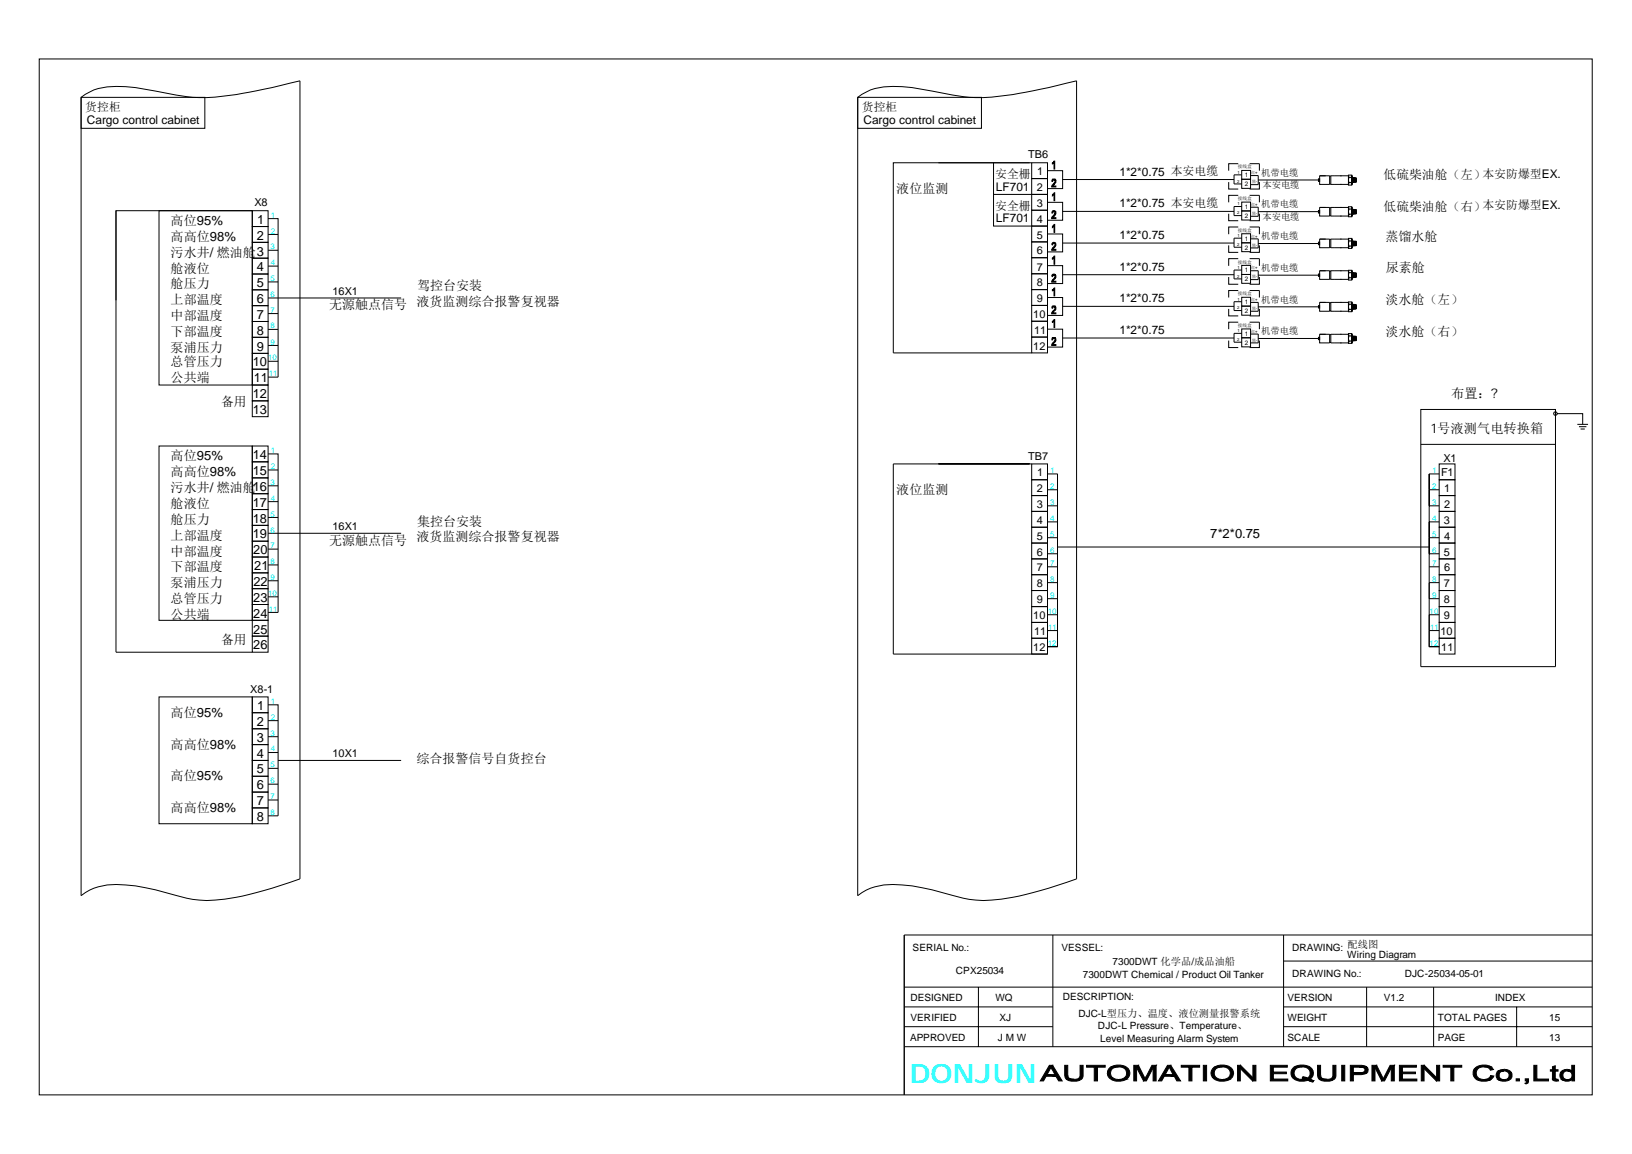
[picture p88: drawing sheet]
<svg xmlns="http://www.w3.org/2000/svg" width="297mm" height="210mm" viewBox="0 0 297 210" stroke-linecap="round" stroke-linejoin="round" font-family="sans-serif">
<defs><g id="words">
<text font-size="4.8" fill="#0ff" x="165.6" y="197">DONJUN</text>
<g font-size="2.4">
<text x="163.1" y="35.1">液位监测</text>
<text x="31.1" y="41">高位95%</text>
<text x="31.1" y="43.8">高高位98%</text>
<text x="31.1" y="46.7">污水井/ 燃油舱</text>
<text x="252.2" y="43.8">蒸馏水舱</text>
<text x="31.1" y="49.6">舱液位</text>
<text x="31.1" y="52.5">舱压力</text>
<text x="75.9" y="52.8">驾控台安装</text>
<text x="252.2" y="49.5">尿素舱</text>
<text x="31.1" y="55.3">上部温度</text>
<text x="31.1" y="58.2">中部温度</text>
<text x="59.9" y="56.3">无源触点信号</text>
<text x="75.8" y="55.6">液货监测综合报警复视器</text>
<text x="252.2" y="55.3">淡水舱（左）</text>
<text x="31.1" y="61.1">下部温度</text>
<text x="31.1" y="64">泵浦压力</text>
<text x="252.2" y="61.1">淡水舱（右）</text>
<text x="31.1" y="69.4">公共端</text>
<text x="31.1" y="66.5">总管压力</text>
<text x="264.1" y="72.4">布置：?</text>
<text x="31.1" y="83.7">高位95%</text>
<text x="260.4" y="78.8">1号液测气电转换箱</text>
<text x="31.1" y="86.6">高高位98%</text>
<text x="31.1" y="89.5">污水井/ 燃油舱</text>
<text x="163.1" y="89.8">液位监测</text>
<text x="31.1" y="92.4">舱液位</text>
<text x="31.1" y="95.3">舱压力</text>
<text x="75.9" y="95.6">集控台安装</text>
<text x="31.1" y="98.2">上部温度</text>
<text x="31.1" y="101.1">中部温度</text>
<text x="59.9" y="99.1">无源触点信号</text>
<text x="75.8" y="98.4">液货监测综合报警复视器</text>
<text x="220.3" y="97.8">7*2*0.75</text>
<text x="31.1" y="103.9">下部温度</text>
<text x="31.1" y="106.8">泵浦压力</text>
<text x="31.1" y="112.6">公共端</text>
<text x="31.1" y="109.7">总管压力</text>
<text x="31.1" y="130.4">高位95%</text>
<text x="31.1" y="136.2">高高位98%</text>
<text x="31.1" y="142">高位95%</text>
<text x="75.8" y="138.9">综合报警信号自货控台</text>
<text x="31.1" y="147.7">高高位98%</text>
</g>
<g font-size="2.3">
<text x="251.8" y="32.5">低硫柴油舱（左）本安防爆型EX.</text>
<text x="46.8" y="40.7">1</text>
<text x="251.8" y="38.4">低硫柴油舱（右）本安防爆型EX.</text>
<text x="46.7" y="46.5">3</text>
<text x="46.8" y="43.6">2</text>
<text x="46.7" y="52.3">5</text>
<text x="46.8" y="49.4">4</text>
<text x="46.7" y="58">7</text>
<text x="46.8" y="55.1">6</text>
<text x="46.7" y="60.9">8</text>
<text x="46.7" y="63.8">9</text>
<text x="46" y="66.6">10</text>
<text x="46.2" y="69.6">11</text>
<text x="40.2" y="73.8">备用</text>
<text x="46" y="72.4">12</text>
<text x="46" y="75.3">13</text>
<text x="46" y="83.5">14</text>
<text x="46" y="86.4">15</text>
<text x="46" y="89.3">16</text>
<text x="46" y="92.2">17</text>
<text x="46" y="95.1">18</text>
<text x="46" y="97.9">19</text>
<text x="46.1" y="100.9">20</text>
<text x="46.1" y="106.6">22</text>
<text x="46.3" y="103.7">21</text>
<text x="46.1" y="109.5">23</text>
<text x="46.1" y="112.4">24</text>
<text x="40.2" y="117.1">备用</text>
<text x="46.1" y="115.2">25</text>
<text x="46.1" y="118.1">26</text>
<text x="46.8" y="129.2">1</text>
<text x="46.7" y="134.9">3</text>
<text x="46.8" y="132.1">2</text>
<text x="46.8" y="137.9">4</text>
<text x="46.7" y="140.7">5</text>
<text x="46.8" y="143.6">6</text>
<text x="46.7" y="146.5">7</text>
<text x="46.7" y="149.4">8</text>
</g>
<g font-size="2.2">
<text x="15.5" y="20.2">货控柜</text>
<text x="15.8" y="22.6">Cargo control cabinet</text>
<text x="156.9" y="20.2">货控柜</text>
<text x="157.2" y="22.6">Cargo control cabinet</text>
<text x="181.1" y="32.4">安全栅</text>
<text x="181.3" y="34.7">LF701</text>
<text x="203.7" y="32">1*2*0.75 本安电缆</text>
<text x="181.1" y="38.2">安全栅</text>
<text x="181.3" y="40.4">LF701</text>
<text x="203.7" y="37.7">1*2*0.75 本安电缆</text>
<text x="203.7" y="43.5">1*2*0.75</text>
<text x="203.7" y="49.2">1*2*0.75</text>
<text x="203.7" y="55">1*2*0.75</text>
<text x="203.7" y="60.8">1*2*0.75</text>
</g>
<g font-size="2">
<text x="187.1" y="28.8">TB6</text>
<text x="188.7" y="34.8">2</text>
<text x="188.8" y="31.9">1</text>
<text x="46.3" y="37.5">X8</text>
<text x="188.7" y="37.6">3</text>
<text x="188.7" y="40.5">4</text>
<text x="188.7" y="43.4">5</text>
<text x="188.7" y="46.3">6</text>
<text x="60.5" y="53.7">16X1</text>
<text x="188.7" y="49.2">7</text>
<text x="188.7" y="52">8</text>
<text x="188.1" y="57.8">10</text>
<text x="188.7" y="54.9">9</text>
<text x="188.1" y="63.6">12</text>
<text x="188.2" y="60.7">11</text>
<text x="187.1" y="83.6">TB7</text>
<text x="188.7" y="89.5">2</text>
<text x="188.8" y="86.7">1</text>
<text x="262.3" y="86.7">F1</text>
<text x="262.7" y="84">X1</text>
<text x="262.9" y="89.5">1</text>
<text x="188.7" y="92.4">3</text>
<text x="188.7" y="95.3">4</text>
<text x="262.8" y="95.3">3</text>
<text x="262.8" y="92.4">2</text>
<text x="60.5" y="96.5">16X1</text>
<text x="188.7" y="98.2">5</text>
<text x="188.7" y="101.1">6</text>
<text x="262.8" y="101.1">5</text>
<text x="262.8" y="98.2">4</text>
<text x="188.7" y="103.9">7</text>
<text x="188.7" y="106.8">8</text>
<text x="262.8" y="106.8">7</text>
<text x="262.8" y="103.9">6</text>
<text x="188.1" y="112.6">10</text>
<text x="188.7" y="109.7">9</text>
<text x="262.8" y="112.6">9</text>
<text x="262.8" y="109.7">8</text>
<text x="188.1" y="118.4">12</text>
<text x="188.2" y="115.5">11</text>
<text x="262.2" y="115.5">10</text>
<text x="262.3" y="118.4">11</text>
<text x="45.5" y="126">X8-1</text>
<text x="60.5" y="137.8">10X1</text>
</g>
<text font-size="1.9" x="245.3" y="172.4">配线图</text>
<g font-size="1.8">
<text x="166.1" y="173">SERIAL No.:</text>
<text x="193.2" y="173">VESSEL:</text>
<text x="235.2" y="173">DRAWING:</text>
<text x="174" y="177.2">CPX25034</text>
<text x="197.1" y="177.8">7300DWT Chemical / Product Oil Tanker</text>
<text x="202.5" y="175.6">7300DWT 化学品/成品油船</text>
<text x="235.2" y="177.7">DRAWING No.:</text>
<text x="245.2" y="174.3">Wiring Diagram</text>
<text x="255.7" y="177.8">DJC-25034-05-01</text>
<text x="165.7" y="185.7">VERIFIED</text>
<text x="165.7" y="182.1">DESIGNED</text>
<text x="181.2" y="182.1">WQ</text>
<text x="181.9" y="185.7">XJ</text>
<text x="193.4" y="182">DESCRIPTION:</text>
<text x="196.3" y="185.1">DJC-L型压力、温度、液位测量报警系统</text>
<text x="234.3" y="182.1">VERSION</text>
<text x="234.3" y="185.7">WEIGHT</text>
<text x="251.9" y="182.1">V1.2</text>
<text x="261.7" y="185.7">TOTAL PAGES</text>
<text x="272.1" y="182.1">INDEX</text>
<text x="282" y="185.7">15</text>
<text x="165.6" y="189.4">APPROVED</text>
<text x="181.6" y="189.4">J M W</text>
<text x="199.8" y="187.3">DJC-L Pressure、Temperature、</text>
<text x="200.3" y="189.5">Level Measuring Alarm System</text>
<text x="234.3" y="189.4">SCALE</text>
<text x="261.7" y="189.4">PAGE</text>
<text x="282" y="189.4">13</text>
</g>
<g font-size="1.7">
<text x="229.6" y="32">机带电缆</text>
<text x="229.8" y="34.3">本安电缆</text>
<text x="229.6" y="37.7">机带电缆</text>
<text x="229.8" y="40">本安电缆</text>
<text x="229.6" y="43.5">机带电缆</text>
<text x="229.6" y="49.3">机带电缆</text>
<text x="229.6" y="55">机带电缆</text>
<text x="229.6" y="60.8">机带电缆</text>
</g>
<g font-size="1.4" fill="#0ff">
<text x="49.3" y="39.6">1</text>
<text x="49.3" y="45.4">3</text>
<text x="49.3" y="42.5">2</text>
<text x="49.3" y="51.1">5</text>
<text x="49.3" y="48.2">4</text>
<text x="49.3" y="54">6</text>
<text x="49.3" y="56.9">7</text>
<text x="49.3" y="59.7">8</text>
<text x="48.8" y="65.5">10</text>
<text x="49.3" y="62.7">9</text>
<text x="48.9" y="68.4">11</text>
<text x="49.3" y="82.4">1</text>
<text x="49.3" y="88.2">3</text>
<text x="49.3" y="85.3">2</text>
<text x="191.2" y="88.9">2</text>
<text x="191.2" y="86">1</text>
<text x="260.7" y="88.9">2</text>
<text x="260.7" y="86">1</text>
<text x="49.3" y="94">5</text>
<text x="49.3" y="91.1">4</text>
<text x="191.1" y="91.8">3</text>
<text x="191.2" y="94.7">4</text>
<text x="260.7" y="91.8">3</text>
<text x="260.7" y="94.7">4</text>
<text x="49.3" y="96.9">6</text>
<text x="49.3" y="99.7">7</text>
<text x="191.1" y="97.6">5</text>
<text x="191.1" y="100.6">6</text>
<text x="260.7" y="97.6">5</text>
<text x="260.7" y="100.6">6</text>
<text x="49.3" y="102.6">8</text>
<text x="49.3" y="105.5">9</text>
<text x="191.1" y="103">7</text>
<text x="191.1" y="105.8">8</text>
<text x="260.7" y="103">7</text>
<text x="260.7" y="105.8">8</text>
<text x="48.8" y="108.4">10</text>
<text x="48.9" y="111.3">11</text>
<text x="190.7" y="111.6">10</text>
<text x="191.1" y="108.8">9</text>
<text x="260.2" y="111.6">10</text>
<text x="260.7" y="108.8">9</text>
<text x="190.7" y="117.4">12</text>
<text x="190.8" y="114.6">11</text>
<text x="260.2" y="117.4">12</text>
<text x="260.3" y="114.6">11</text>
<text x="49.3" y="128">1</text>
<text x="49.3" y="131">2</text>
<text x="49.3" y="133.8">3</text>
<text x="49.3" y="136.7">4</text>
<text x="49.3" y="139.6">5</text>
<text x="49.3" y="142.5">6</text>
<text x="49.3" y="145.3">7</text>
<text x="49.3" y="148.2">8</text>
</g>
<g font-size="1.1">
<text x="226.6" y="32.2">1</text>
<text x="226.6" y="33.9">2</text>
<text x="226.6" y="38">1</text>
<text x="226.6" y="39.6">2</text>
<text x="226.6" y="43.8">1</text>
<text x="226.6" y="45.4">2</text>
<text x="226.6" y="49.5">1</text>
<text x="226.6" y="51.2">2</text>
<text x="226.6" y="55.3">1</text>
<text x="226.6" y="57">2</text>
<text x="226.6" y="61.1">1</text>
<text x="226.6" y="62.7">2</text>
</g>
<g font-size=".8">
<text x="225.2" y="33.2">2</text>
<text x="225.2" y="31.6">1</text>
<text x="225.3" y="30.6">接线盒</text>
<text x="227.7" y="31.7">红+</text>
<text x="227.8" y="33.3">黑-</text>
<text x="225.2" y="39">2</text>
<text x="225.2" y="37.4">1</text>
<text x="225.3" y="36.4">接线盒</text>
<text x="227.7" y="37.5">红+</text>
<text x="227.8" y="39.1">黑-</text>
<text x="225.2" y="44.8">2</text>
<text x="225.2" y="43.1">1</text>
<text x="225.3" y="42.1">接线盒</text>
<text x="225.3" y="47.9">接线盒</text>
<text x="227.7" y="43.2">红+</text>
<text x="227.8" y="44.9">黑-</text>
<text x="225.2" y="50.5">2</text>
<text x="225.2" y="48.9">1</text>
<text x="225.3" y="53.7">接线盒</text>
<text x="227.7" y="49">红+</text>
<text x="227.8" y="50.6">黑-</text>
<text x="225.2" y="56.3">2</text>
<text x="225.2" y="54.7">1</text>
<text x="225.3" y="59.5">接线盒</text>
<text x="227.7" y="54.8">红+</text>
<text x="227.8" y="56.4">黑-</text>
<text x="225.2" y="62">2</text>
<text x="225.2" y="60.4">1</text>
<text x="227.7" y="60.6">红+</text>
<text x="227.8" y="62.2">黑-</text>
</g>
</g></defs>
<g fill="none" stroke="#000" stroke-width=".18">
<path d="M7.1 10.7h282.7v188.5h-282.7zM14.8 17.7h22.5v5.6h-22.5zM14.8 17.7a9.2 9.2 0 0 1 6.4-2l3.5 .2 3.6 .7a36 36 0 0 0 9.3 1.2 91.5 91.5 0 0 0 17-3.1v145.2a63.7 63.7 0 0 1-15.5 3.8 18.3 18.3 0 0 1-7.1-.8 32.1 32.1 0 0 0-12.5-1.9 9.1 9.1 0 0 0-4.7 1.9zM156.1 17.7h22.5v5.6h-22.5zM156.1 17.7a9.2 9.2 0 0 1 6.4-2l3.5 .2 3.7 .7a36 36 0 0 0 9.3 1.2 91.5 91.5 0 0 0 16.9-3.1v145.2a63.7 63.7 0 0 1-15.4 3.8 18.3 18.3 0 0 1-7.1-.8 32.1 32.1 0 0 0-12.5-1.9 9.1 9.1 0 0 0-4.8 1.9zM21.1 38.3v80.3h24.8M28.9 38.3h17v31.7h-17zM45.9 38.3h2.9v2.9h-2.9zM45.9 38.3h-24.8v16.3M48.8 39.8h1.8v28.8h-1.8M170.8 29.6h17M180.8 29.6v5.8h7"/>
<path d="M180.8 35.4v5.7h7M187.4 29.6h-24.8v34.6h25.2M187.8 29.6h2.9v2.9h-2.9zM187.8 32.5h2.9v2.9h-2.9zM187.8 35.4h2.9v2.8h-2.9zM187.8 38.2h2.9v2.9h-2.9zM190.7 31h2.7v3.3h-2.7M190.7 36.8h2.7v3.3h-2.7M193.4 32.7h31.2M193.4 38.5h31.2M223.6 33.1v1.3h1.8M223.6 38.9v1.2h1.8"/>
<path d="M225.4 29.8h-1.8v1.2M225.4 35.5h-1.8v1.3M226 31h1.6v1.6h-1.6zM226 32.6h1.6v1.7h-1.6zM226 36.8h1.6v1.6h-1.6zM226 38.4h1.6v1.6h-1.6zM226 31.8h-1.4v1.7h1.4M226 37.6h-1.4v1.6h1.4M227.4 29.8h1.8v1.2M227.4 35.5h1.8v1.3M227.6 31.9h1.4v1.7h-1.4M227.6 37.7h1.4v1.6h-1.4"/>
<path d="M229 32.7h11M229 38.5h11M229.2 33.1v1.3h-1.8M229.2 38.9v1.2h-1.8M240 32.5h.2v.5h-.2zM240 38.3h.2v.4h-.2zM242 32h-1.8v1.5h1.8M242 32h.2M242 33.5h.2M242 37.7h-1.8v1.6h1.8M242 37.7h.2M242 39.3h.2"/>
<path d="M242 32v1.5M242 37.7v1.6M242.2 32h3.2v1.5h-3.2M242.2 37.7h3.2v1.6h-3.2M242.2 32v1.5M242.2 37.7v1.6M244 32h.2M244 33.5h.2M244 37.7h.2M244 39.3h.2M245.4 31.8h.6v1.9h-.6zM245.4 37.6h.6v1.8h-.6z"/>
<path d="M245.4 31.8l.1 1.4M245.4 37.6l.1 1.4M245.5 33.2h.4M245.5 32.3h.4M245.5 33.2l-.1 .5M245.5 39h.4M245.5 38h.4M245.5 39l-.1 .4M245.9 32.3v.9M245.9 38v1M245.9 33.2l.1 .5M245.9 39l.1 .4"/>
<path d="M246 32l.1 1.5zM246 37.7l.1 1.6zM246 31.8l-.1 .5M246 37.6l-.1 .4M246.1 33.2l.8-.1v-.7l-.8-.1v1.2M246.1 39l.8-.1v-.8h-.8v1.2M246.2 32.3v.9M246.2 38.1v.9M246.3 32.3v.9M246.3 38.1v.9M246.4 32.3v.9M246.4 38.1v.9"/>
<path d="M246.5 32.3v.9M246.5 38.1v.9M246.5 38.1v.8M246.6 32.3v.9M246.6 38.1v.8M246.7 32.4v.8M246.7 38.1v.8M246.8 32.4v.8M246.8 38.1v.8M45.9 41.2h2.9v2.9h-2.9zM45.9 44.1h2.9v2.9h-2.9zM45.9 47h2.9v2.8h-2.9z"/>
<path d="M45.9 55.6h2.9v2.9h-2.9zM45.9 49.8h2.9v2.9h-2.9zM45.9 52.7h2.9v2.9h-2.9zM45.9 58.5h2.9v2.9h-2.9zM48.8 54.2h24.2M48.8 42.6h1.8M48.8 45.5h1.8M48.8 51.3h1.8M48.8 48.4h1.8M48.8 57h1.8M48.8 59.9h1.8M187.8 41.1h2.9v2.9h-2.9z"/>
<path d="M187.8 44h2.9v2.9h-2.9zM187.8 46.9h2.9v2.9h-2.9zM187.8 49.8h2.9v2.9h-2.9zM187.8 52.7h2.9v2.9h-2.9zM187.8 55.6h2.9v2.8h-2.9zM187.8 58.4h2.9v2.9h-2.9zM190.7 42.6h2.7v3.2h-2.7M190.7 48.3h2.7v3.3h-2.7M190.7 54.1h2.7v3.3h-2.7M190.7 59.9h2.7v3.2h-2.7M193.4 44.2h31.2M193.4 50h31.2"/>
<path d="M193.4 55.7h31.2M223.6 44.6v1.3h1.8M223.6 50.4v1.3h1.8M223.6 56.2v1.3h1.8M225.4 41.3h-1.8v1.3M225.4 47h-1.8v1.4M225.4 52.8h-1.8v1.3M225.4 58.6h-1.8v1.3M226 42.5h1.6v1.7h-1.6zM226 44.2h1.6v1.6h-1.6zM226 48.3h1.6v1.6h-1.6zM226 49.9h1.6v1.6h-1.6z"/>
<path d="M226 54.1h1.6v1.6h-1.6zM226 55.7h1.6v1.6h-1.6zM226 59.8h1.6v1.6h-1.6zM226 43.3h-1.4v1.7h1.4M226 49.1h-1.4v1.6h1.4M226 54.9h-1.4v1.6h1.4M227.4 41.3h1.8v1.3M227.4 47h1.8v1.4M227.4 52.8h1.8v1.3M227.4 58.6h1.8v1.3M227.6 43.4h1.4v1.7h-1.4M227.6 49.2h1.4v1.7h-1.4"/>
<path d="M227.6 55h1.4v1.6h-1.4M229 44.3h11M229 50.1h11M229 55.8h11M229.2 44.6v1.3h-1.8M229.2 50.4v1.3h-1.8M229.2 56.2v1.3h-1.8M240 44h.2v.5h-.2zM240 49.8h.2v.5h-.2zM240 55.6h.2v.4h-.2zM242 43.5h-1.8v1.6h1.8M242 43.5h.2"/>
<path d="M242 45.1h.2M242 49.2h-1.8v1.6h1.8M242 49.2h.2M242 50.8h.2M242 55h-1.8v1.6h1.8M242 55h.2M242 56.6h.2M242 43.5v1.6M242 49.2v1.6M242 55v1.6M242.2 43.5h3.2v1.6h-3.2M242.2 49.2h3.2v1.6h-3.2"/>
<path d="M242.2 55h3.2v1.6h-3.2M242.2 43.5v1.6M242.2 49.2v1.6M242.2 55v1.6M244 43.5h.2M244 45.1h.2M244 49.2h.2M244 50.8h.2M244 55h.2M244 56.6h.2M245.4 43.4h.6v1.8h-.6zM245.4 49.2h.6v1.7h-.6z"/>
<path d="M245.4 54.9h.6v1.8h-.6zM245.4 43.4l.1 1.4M245.4 49.2l.1 1.3M245.4 54.9l.1 1.4M245.5 44.8h.4M245.5 43.8h.4M245.5 44.8l-.1 .4M245.5 50.5h.4M245.5 49.6h.4M245.5 50.5l-.1 .4M245.5 56.3h.4M245.5 55.3h.4"/>
<path d="M245.5 56.3l-.1 .4M245.9 43.8v1M245.9 49.6v.9M245.9 55.3v1M245.9 44.8l.1 .4M245.9 50.5l.1 .4M245.9 56.3l.1 .4M246 43.5l.1 1.6zM246 49.2l.1 1.6zM246 55l.1 1.6zM246 43.4l-.1 .4M246 49.2l-.1 .4"/>
<path d="M246 54.9l-.1 .4M246.1 44.8l.8-.1v-.8l-.8-.1v1.3M246.1 50.5l.8-.1v-.7l-.8-.1v1.2M246.1 56.3l.8-.1v-.8l-.8-.1v1.3M246.2 43.8v.9M246.2 49.6v.9M246.2 55.3v1M246.3 43.8v.9M246.3 49.6v.9M246.3 55.4v.8M246.4 43.8v.9M246.4 49.6v.9"/>
<path d="M246.4 55.4v.8M246.5 43.9v.8M246.5 49.6v.9M246.5 55.4v.8M246.6 43.9v.8M246.6 49.6v.9M246.6 55.4v.8M246.7 43.9v.8M246.7 49.6v.9M246.7 55.4v.8M246.7 49.6v.8M246.8 43.9v.8"/>
<path d="M246.8 49.6v.8M246.8 55.4v.8M45.9 64.3h2.9v2.9h-2.9zM45.9 61.4h2.9v2.9h-2.9zM45.9 67.2h2.9v2.8h-2.9zM45.9 70h2.9v2.9h-2.9zM45.9 72.9h2.9v2.9h-2.9zM48.8 62.8h1.8M48.8 65.7h1.8M187.8 61.3h2.9v2.9h-2.9zM193.4 61.5h31.2M223.6 61.9v1.3h1.8"/>
<path d="M226 61.4h1.6v1.7h-1.6zM226 60.6h-1.4v1.6h1.4M227.6 60.8h1.4v1.6h-1.4M229 61.6h11M229.2 61.9v1.3h-1.8M240 61.4h.2v.4h-.2zM242 60.8h-1.8v1.6h1.8M242 60.8h.2M242 62.4h.2M242 60.8v1.6M242.2 60.8h3.2v1.6h-3.2M242.2 60.8v1.6"/>
<path d="M244 62.4h.2M244 60.8h.2M245.4 60.7h.6v1.8h-.6zM245.4 60.7l.1 1.3M245.5 62h.4M245.5 61.1h.4M245.5 62l-.1 .5M245.9 61.1v.9M245.9 62l.1 .5M246 60.8l.1 1.6zM246 60.7l-.1 .4M246.1 62l.8-.1v-.7l-.8-.1v1.3"/>
<path d="M246.2 61.1v.9M246.3 61.1v.9M246.4 61.1v.9M246.5 61.1v.9M246.6 61.1v.9M246.7 61.1v.9M246.7 61.2v.8M246.8 61.2v.8M258.6 74.5h24.5v46.8h-24.5zM283.4 75.2l-.3 .4-.3-.4 .1-.2 .2-.1 .3 .3h4.7v2M287.1 77.2h1.9M287.4 77.6h1.3"/>
<path d="M287.7 78h.7M28.9 81.1h17v31.7h-17zM45.9 81.1h2.9v2.9h-2.9zM45.9 84h2.9v2.9h-2.9zM45.9 86.9h2.9v2.9h-2.9zM45.9 89.8h2.9v2.9h-2.9zM45.9 98.4h2.9v2.9h-2.9zM45.9 92.7h2.9v2.9h-2.9zM45.9 95.6h2.9v2.8h-2.9zM48.8 82.6h1.8v28.8h-1.8M48.8 97h24.2M48.8 85.5h1.8"/>
<path d="M48.8 88.4h1.8M48.8 94.1h1.8M48.8 91.2h1.8M48.8 99.9h1.8M187.8 84.4h2.9v2.9h-2.9zM187.8 87.3h2.9v2.8h-2.9zM187.8 90.1h2.9v2.9h-2.9zM187.8 93h2.9v2.9h-2.9zM187.8 95.9h2.9v2.9h-2.9zM187.8 98.8h2.9v2.9h-2.9zM187.8 84.4h-25.2v34.6h28.1M190.7 86.2h1.8v31.4"/>
<path d="M190.7 89.1h1.8M190.7 92h1.8M190.7 94.9h1.8M190.7 97.8h1.8M192.5 99.5h67.6M258.6 80.8h24.5M260.1 89.1h1.8M260.1 92h1.8M260.1 94.9h1.8M260.1 97.8h1.8M261.9 84.4h2.9v2.9h-2.9zM261.9 87.3h2.9v2.8h-2.9z"/>
<path d="M261.9 90.1h2.9v2.9h-2.9zM261.9 93h2.9v2.9h-2.9zM261.9 95.9h2.9v2.9h-2.9zM261.9 98.8h2.9v2.9h-2.9zM261.9 86.2h-1.8v31.4M45.9 107.1h2.9v2.9h-2.9zM45.9 101.3h2.9v2.9h-2.9zM45.9 104.2h2.9v2.9h-2.9zM45.9 110h2.9v2.8h-2.9zM45.9 112.8h2.9v2.9h-2.9zM45.9 115.7h2.9v2.9h-2.9zM48.8 105.6h1.8"/>
<path d="M48.8 102.8h1.8M48.8 108.6h1.8M187.8 101.7h2.9v2.8h-2.9zM187.8 104.5h2.9v2.9h-2.9zM187.8 107.4h2.9v2.9h-2.9zM187.8 110.3h2.9v2.9h-2.9zM187.8 113.2h2.9v2.9h-2.9zM187.8 116.1h2.9v2.9h-2.9zM190.7 100.7h1.8M190.7 106h1.8M190.7 103.1h1.8M190.7 108.9h1.8"/>
<path d="M190.7 111.8h1.8M190.7 114.7h1.8M190.7 117.6h1.8M192.5 114.7v2.9h-1.8h1.8M260.1 114.7v2.9h1.8h-1.8M260.1 100.7h1.8M260.1 106h1.8M260.1 103.1h1.8M260.1 108.9h1.8M260.1 111.8h1.8M260.1 114.7h1.8M260.1 117.6h1.8"/>
<path d="M261.9 107.4h2.9v2.9h-2.9zM261.9 110.3h2.9v2.9h-2.9zM261.9 113.2h2.9v2.9h-2.9zM261.9 116.1h2.9v2.9h-2.9zM261.9 101.7h2.9v2.8h-2.9zM261.9 104.5h2.9v2.9h-2.9zM28.9 126.8h17v23h-17zM45.9 126.8h2.9v2.8h-2.9zM45.9 129.6h2.9v3h-2.9zM45.9 132.6h2.9v2.8h-2.9zM45.9 135.4h2.9v2.9h-2.9zM45.9 138.3h2.9v2.9h-2.9z"/>
<path d="M48.8 128.2h1.8v20.2h-1.8M48.8 131.1h1.8M48.8 134h1.8M48.8 139.8h1.8M48.8 136.9h1.8M50.6 138.3h22.4M45.9 144.1h2.9v2.9h-2.9zM45.9 141.2h2.9v2.9h-2.9zM45.9 147h2.9v2.8h-2.9zM48.8 142.6h1.8M48.8 145.5h1.8M164.6 179.5h125.2"/>
<path d="M178.1 179.5v10.9M191.6 170.1v20.3M233.6 174.8h56.2M233.6 170.1v20.3M248.7 179.5v10.9M260.9 179.5v10.9M289.8 170.1h-125.2v29.1M164.6 190.4h125.2M164.6 183.1h27M164.6 186.7h27M233.6 183.1h56.2M233.6 186.7h56.2"/>
<path d="M276 183.1v7.3"/>
</g>
<g fill="#000" stroke="#000" stroke-width=".18">
<path d="M191.6 29.6h.2l-.3 .2z" fill-rule="evenodd"/>
<path d="M191.6 35.4h.2l-.3 .2z" fill-rule="evenodd"/>
<path d="M191.6 32.6h.4l.1 .1h-.3l-.3 .3z" fill-rule="evenodd"/>
<path d="M191.6 38.4l.3-.1 .2 .2h-.3l-.3 .2z" fill-rule="evenodd"/>
<path d="M191.9 29.3l.1 1.4h-.2v-1.1h-.2z" fill-rule="evenodd"/>
<path d="M191.9 35.1l.1 1.4h-.2v-1.1h-.2z" fill-rule="evenodd"/>
<path d="M191.8 32.7h.3l.1 .4-.6 .7h.6v.2h-.8l.4-.6a.38 .38 0 0 0 .2-.4 .38 .38 0 0 0-.2-.3z" fill-rule="evenodd"/>
<path d="M191.8 38.5h.3l.1 .4-.6 .7h.6v.2h-.8l.1-.3 .5-.6 .1-.2z" fill-rule="evenodd"/>
<path d="M191.5 41.2h.3l-.3 .2z" fill-rule="evenodd"/>
<path d="M191.6 46.9h.2l-.3 .2z" fill-rule="evenodd"/>
<path d="M191.5 52.7h.3l-.2 .2z" fill-rule="evenodd"/>
<path d="M191.6 58.4h.2l-.3 .2z" fill-rule="evenodd"/>
<path d="M191.5 44.3l.2-.2 .4 .1-.4 .1-.1 .2h-.1z" fill-rule="evenodd"/>
<path d="M191.6 49.9l.2-.1 .3 .2h-.4l-.1 .3h-.1z" fill-rule="evenodd"/>
<path d="M191.6 55.7l.4-.1 .1 .2h-.4l-.1 .3-.1-.1z" fill-rule="evenodd"/>
<path d="M191.9 40.8l.1 1.5h-.2v-1.1l-.2-.1z" fill-rule="evenodd"/>
<path d="M191.9 46.6l.1 1.5h-.2v-1.2h-.2z" fill-rule="evenodd"/>
<path d="M191.8 52.4h.2v1.4h-.2v-1.1h-.2z" fill-rule="evenodd"/>
<path d="M191.9 58.1l.1 1.5h-.2v-1.2h-.2z" fill-rule="evenodd"/>
<path d="M191.8 44.3h.3l.1 .3-.6 .8h.6v.1h-.8l.3-.5a.57 .57 0 0 0 .2-.7z" fill-rule="evenodd"/>
<path d="M191.8 50l.3 .1 .1 .3-.6 .8h.6v.1h-.8l.3-.5a.49 .49 0 0 0 .2-.8z" fill-rule="evenodd"/>
<path d="M191.8 55.8h.3l.1 .4-.6 .7h.6v.2h-.8l.1-.3 .6-.7-.1-.2z" fill-rule="evenodd"/>
<path d="M191.5 61.5l.2-.1 .4 .1h-.3l-.2 .3h-.1z" fill-rule="evenodd"/>
<path d="M191.8 61.5l.3 .1 .1 .3-.6 .8h.6v.1h-.8l.4-.6a.38 .38 0 0 0 .2-.3 .38 .38 0 0 0-.2-.4z" fill-rule="evenodd"/>
<path d="M191 193.8h.6l-.3 .3-.7 1.4 1.6 .3h-1.8l-.5 .8h-.6z" fill-rule="evenodd"/>
<path d="M191.6 193.8l1.7 2.8h-.6l-.5-.8-1.6-.3h1.4l-.7-1.4z" fill-rule="evenodd"/>
<path d="M193.8 193.8h.5v1.7l.2 .5 .3 .2 .6 .1h-1.3l-.2-.3z" fill-rule="evenodd"/>
<path d="M196.6 193.8h.5v2a1.13 1.13 0 0 1-1.1 .9h-1l-.9-.4h1.7l.6-.2 .2-.4z" fill-rule="evenodd"/>
<path d="M197.8 193.8h3.4v.3h-1.4v2.5h-.6v-2.5h-1.4z" fill-rule="evenodd"/>
<path d="M201.8 194.4l.5-.4h1.3l-.4 .1a1.18 1.18 0 0 0-1.1 1 1.24 1.24 0 0 0 1.4 1.3h1.5l-1 .3h-.9a1.5 1.5 0 0 1-1.5-1.6z" fill-rule="evenodd"/>
<path d="M202.3 194l.7-.2 .9-.1a1.74 1.74 0 0 1 1.7 1.3l-.1 .8-.5 .6h-1.4a1.37 1.37 0 0 0 1.4-.9v-.5a1.14 1.14 0 0 0-1.3-.9z" fill-rule="evenodd"/>
<path d="M206.4 193.8h.8l-.3 .4v2.4h-.5z" fill-rule="evenodd"/>
<path d="M207.2 193.8l1.2 2.4-.3 .4-1.2-2.4z" fill-rule="evenodd"/>
<path d="M209.7 193.8h.7l-.5 .4-1.3 2.4h-.5z" fill-rule="evenodd"/>
<path d="M209.9 194.2l.5-.4v2.8h-.5z" fill-rule="evenodd"/>
<path d="M212.5 193.8h.6l-.3 .3-.7 1.4 1.6 .3h-1.8l-.5 .8h-.6z" fill-rule="evenodd"/>
<path d="M213.1 193.8l1.8 2.8h-.7l-.5-.8-1.6-.3h1.4l-.7-1.4z" fill-rule="evenodd"/>
<path d="M215 193.8h3.3v.3h-1.4v2.5h-.5v-2.5h-1.4z" fill-rule="evenodd"/>
<path d="M219 193.8h.6v2.8h-.6z" fill-rule="evenodd"/>
<path d="M220.8 194.3l.4-.3h1.3l-.4 .1a1.24 1.24 0 0 0-1.1 .9v.4a1.33 1.33 0 0 0 1.3 1h1.5l-1 .3h-.8a1.64 1.64 0 0 1-1.6-1.4l.1-.6z" fill-rule="evenodd"/>
<path d="M221.2 194l.9-.3h.7a1.5 1.5 0 0 1 1.5 2.2l-.5 .5h-1.4a1.3 1.3 0 0 0 1.5-1.1v-.3a1.29 1.29 0 0 0-1.4-1z" fill-rule="evenodd"/>
<path d="M225.2 193.8h.6l-.1 2.8h-.5z" fill-rule="evenodd"/>
<path d="M225.8 193.8l2.2 2.2v.6l-2.3-2.2z" fill-rule="evenodd"/>
<path d="M228 193.8h.6v2.8h-.6z" fill-rule="evenodd"/>
<path d="M231.2 193.8h3.1v.3h-2.5v.9h2.3v.3h-2.3v1h2.6v.3h-3.2z" fill-rule="evenodd"/>
<path d="M235.3 194.3l.4-.3h1.3a1.23 1.23 0 0 0-1.4 1.6l.4 .5 .5 .2 2 .1 .3 .1-2.3 .2a1.7 1.7 0 0 1-1.5-1.3v-.6z" fill-rule="evenodd"/>
<path d="M235.7 194l.9-.3h.7a1.65 1.65 0 0 1 1.7 1.3v.6l-.6 .7 .1 .1h-1.5l.6-.1-.6-.2 1.1-.1 .3-.5v-.5a1.17 1.17 0 0 0-1.3-.9z" fill-rule="evenodd"/>
<path d="M237.1 195.8l.8 .3h-.9z" fill-rule="evenodd"/>
<path d="M238 196.5l1.1 .1-.2 .2z" fill-rule="evenodd"/>
<path d="M239.8 193.8h.6v1.7l.1 .5 .3 .2 .7 .1h-1.4l-.2-.3z" fill-rule="evenodd"/>
<path d="M242.6 193.8h.5v2a1.13 1.13 0 0 1-1.1 .9h-1l-.9-.4h1.7l.6-.2 .2-.4z" fill-rule="evenodd"/>
<path d="M244.2 193.8h.6v2.8h-.6z" fill-rule="evenodd"/>
<path d="M245.8 193.8h2.1l.6 .1 .3 .2h-2.5v1l2.4 .1-.9 .3h-1.5v1.1h-.5z" fill-rule="evenodd"/>
<path d="M246.3 195.1h1.4a.5 .5 0 0 0 .7-.3 .5 .5 0 0 0-.5-.6l-.5-.1 1.5 .1 .1 .6-.3 .4z" fill-rule="evenodd"/>
<path d="M249.7 193.8h.9l-.3 .4v2.4h-.6z" fill-rule="evenodd"/>
<path d="M250.6 193.8l1.2 2.4-.3 .4-1.2-2.4z" fill-rule="evenodd"/>
<path d="M253 193.8h.8l-.6 .4-1.2 2.4h-.5z" fill-rule="evenodd"/>
<path d="M253.2 194.2l.6-.4v2.8h-.6z" fill-rule="evenodd"/>
<path d="M254.7 193.8h3.1v.3h-2.5v.9h2.3v.3h-2.3v1h2.6v.3h-3.2z" fill-rule="evenodd"/>
<path d="M258.7 193.8h.5v2.8h-.5z" fill-rule="evenodd"/>
<path d="M259.2 193.8l2.3 2.2-.1 .6-2.2-2.2z" fill-rule="evenodd"/>
<path d="M261.5 193.8h.5v2.8h-.6z" fill-rule="evenodd"/>
<path d="M262.7 193.8h3.4v.3h-1.5v2.5h-.5v-2.5h-1.4z" fill-rule="evenodd"/>
<path d="M268.4 194.3l.6-.4 .7-.2h.8l.9 .3h-1.3a1.18 1.18 0 0 0-1.3 .7 1.18 1.18 0 0 0 .4 1.4l.7 .3h1.4l-.8 .3h-.9a1.63 1.63 0 0 1-1.5-1.2v-.6z" fill-rule="evenodd"/>
<path d="M270.1 196.4a1.23 1.23 0 0 0 1.2-.8l.6 .1-.5 .7z" fill-rule="evenodd"/>
<path d="M270.1 194h1.3l.4 .5-.5 .2-.5-.5z" fill-rule="evenodd"/>
<path d="M272.5 195l.2-.2h1.1l-.6 .2-.3 .4 .1 .6 .8 .4h-1.1l-.2-.2-.2-.4z" fill-rule="evenodd"/>
<path d="M272.7 194.8a1.72 1.72 0 0 1 2.5 .5v.5a1.32 1.32 0 0 1-1.1 .9l-.9-.1-.5-.2h1.1a.81 .81 0 0 0 .9-.7 .81 .81 0 0 0-.8-.9z" fill-rule="evenodd"/>
<path d="M276 196.2h.5v.4h-.5z" fill-rule="evenodd"/>
<path d="M277.6 196.2h.6v.6a.41 .41 0 0 1-.6 .2l.3-.3v-.1h-.3z" fill-rule="evenodd"/>
<path d="M279.2 193.8h.5v2.5h2.1v.3h-2.6z" fill-rule="evenodd"/>
<path d="M282.6 194l.5-.1v.7h.5v.2h-.5v1.4l.3 .1h-.8v-1.5h-.4v-.2h.4z" fill-rule="evenodd"/>
<path d="M282.6 196.3h1l.1 .3h-.8z" fill-rule="evenodd"/>
<path d="M284.2 194.9a1.67 1.67 0 0 1 1.9-.1h-1.2l-.4 .4v.6l.1 .3 .7 .3h-1l-.3-.3-.1-.7z" fill-rule="evenodd"/>
<path d="M284.3 196.4h1.8l-.6 .3h-.6z" fill-rule="evenodd"/>
<path d="M286.1 193.8h.5v2.8h-.5v-.2h-.6l.5-.4 .1-.6-.2-.4-.6-.2h.8z" fill-rule="evenodd"/>
</g>
<use href="#words"/>
</svg>
